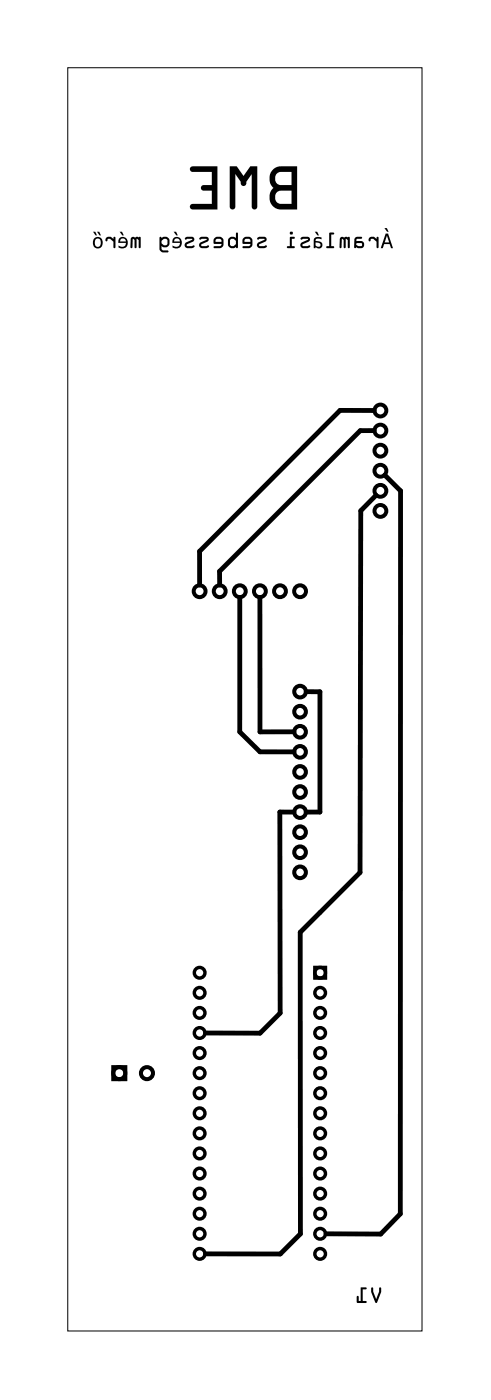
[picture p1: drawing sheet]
<svg xmlns="http://www.w3.org/2000/svg" width="62mm" height="177mm" viewBox="0 0 62 177" stroke-linecap="round" stroke-linejoin="round" font-family="sans-serif">
<path d="M8.6 8.6h44.8v159.8h-44.8z" fill="none" stroke="#000" stroke-width=".13"/>
<g fill="#000">
<path d="M34.5 21.5a1.68 1.68 0 0 0 .1 2.3 1.57 1.57 0 0 0-.5 1.6 1.57 1.57 0 0 0 1.4 1.1h2.1v-5.5h-2.1a1.36 1.36 0 0 0-1 .5zM34.5 21.5a1.36 1.36 0 0 1 1-.5h2.1v5.5h-2.1a1.56 1.56 0 0 1-1.4-1.1 1.56 1.56 0 0 1 .5-1.6 1.68 1.68 0 0 1-.1-2.3zM35 24.3l.5-.2h1.4v1.7h-1.4a.86 .86 0 0 1-.7-.6 .86 .86 0 0 1 .2-.9zM35 24.3a.86 .86 0 0 0-.2 .9 .86 .86 0 0 0 .7 .6h1.4v-1.7h-1.4zM35 22l.5-.3h1.4v1.7h-1.4a.85 .85 0 0 1-.7-.6 .85 .85 0 0 1 .2-.8zM35 22a.85 .85 0 0 0-.2 .8 .85 .85 0 0 0 .7 .6h1.4v-1.7h-1.4zM29 21l.1 5.1a.35 .35 0 0 0 .3 .4 .35 .35 0 0 0 .4-.4v-4.1l.6 1a.38 .38 0 0 0 .4 .5 .38 .38 0 0 0 .3-.5l.7-1v4.1a.35 .35 0 0 0 .4 .4 .35 .35 0 0 0 .3-.4v-5.1h-.8l-.9 1.3-.9-1.3zM29 21h.9l.9 1.3 .9-1.3h.8v5.1a.35 .35 0 0 1-.3 .4 .35 .35 0 0 1-.4-.4v-4.1l-.7 1a.39 .39 0 0 1-.3 .5 .39 .39 0 0 1-.4-.5l-.6-1v4.1a.35 .35 0 0 1-.4 .4 .35 .35 0 0 1-.4-.4zM24.1 21.1a.35 .35 0 0 0-.1 .4 .35 .35 0 0 0 .4 .2h2.4v1.7h-1a.35 .35 0 0 0-.4 .4 .35 .35 0 0 0 .4 .3h1v1.7h-2.4a.35 .35 0 0 0-.4 .3 .35 .35 0 0 0 .4 .4h3.1v-5.5h-3.1zM24.1 21.1l.3-.1h3.1v5.5h-3.1a.35 .35 0 0 1-.4-.4 .35 .35 0 0 1 .4-.3h2.4v-1.7h-1a.35 .35 0 0 1-.4-.3 .35 .35 0 0 1 .4-.4h1v-1.7h-2.4a.35 .35 0 0 1-.4-.2 .35 .35 0 0 1 .1-.4z"/>
<path d="M34.5 21.5a1.68 1.68 0 0 0 .1 2.3 1.57 1.57 0 0 0-.5 1.6 1.57 1.57 0 0 0 1.4 1.1h2.1v-5.5h-2.1a1.36 1.36 0 0 0-1 .5zM35 24.3l.5-.2h1.4v1.7h-1.4a.86 .86 0 0 1-.7-.6 .86 .86 0 0 1 .2-.9zM35 22l.5-.3h1.4v1.7h-1.4a.85 .85 0 0 1-.7-.6 .85 .85 0 0 1 .2-.8zM29 21v5.1a.35 .35 0 0 0 .4 .4 .35 .35 0 0 0 .4-.4v-4.1l.6 1a.39 .39 0 0 0 .4 .5 .39 .39 0 0 0 .3-.5l.7-1v4.1a.35 .35 0 0 0 .4 .4 .35 .35 0 0 0 .3-.4v-5.1h-.8l-.9 1.3-.9-1.3zM24.1 21.1a.35 .35 0 0 0-.1 .4 .35 .35 0 0 0 .4 .2h2.4v1.7h-1a.35 .35 0 0 0-.4 .4 .35 .35 0 0 0 .4 .3h1v1.7h-2.4a.35 .35 0 0 0-.4 .3 .35 .35 0 0 0 .4 .4h3.1v-5.5h-3.1z"/>
<path d="M48.8 29.5l-.7 1.9h.3l.2-.5h.7l.1 .5h.3l-.6-1.9zM48.8 29.5h.3l.6 1.9h-.3l-.1-.5h-.7l-.2 .5h-.3zM48.9 29.8l.3 .9h-.6zM48.9 29.8l-.3 .9h.6zM48.6 28.9l.4 .4h.1l-.2-.4zM48.6 28.9h.3l.2 .4h-.1zM46.7 30.1l-.1 .2a.14 .14 0 0 0 .1 .2 .14 .14 0 0 0 .2-.2v-.1h.3l.4 .4v.7a.13 .13 0 0 0 .1 .1 .13 .13 0 0 0 .2-.1v-1.2a.13 .13 0 0 0-.2-.1 .13 .13 0 0 0-.1 .1v.1l-.3-.2zM46.7 30.1l.6-.1 .3 .2v-.1a.13 .13 0 0 1 .1-.2 .14 .14 0 0 1 .2 .2v1.2a.13 .13 0 0 1-.2 .1 .13 .13 0 0 1-.1-.1v-.7l-.4-.4-.3 .1a.15 .15 0 0 1-.1 .2 .15 .15 0 0 1-.2 0zM44.9 30.1l-.1 .2v1a.13 .13 0 0 0 .1 .1 .13 .13 0 0 0 .1-.1l.3 .1h.4a.46 .46 0 0 0 .3-.5 .46 .46 0 0 0-.3-.4h-.6v-.3h.6a.13 .13 0 0 0 .1-.1 .13 .13 0 0 0-.1-.1h-.5zM44.9 30.1l.3-.2h.5a.13 .13 0 0 1 .1 .2 .13 .13 0 0 1-.1 .1h-.6v.3h.6a.46 .46 0 0 1 .4 .4 .46 .46 0 0 1-.4 .5h-.4l-.3-.1a.13 .13 0 0 1-.1 .1 .13 .13 0 0 1-.1-.1v-1zM45.1 30.8h.6l.1 .3h-.5l-.3-.1zM45.1 30.8v.2l.2 .1h.5l-.1-.3zM43.1 30l-.1 .2-.1 1.1a.13 .13 0 0 0 .2 .1 .13 .13 0 0 0 .1-.1l.1-1.1 .2 .2v.9a.13 .13 0 0 0 .1 .1 .13 .13 0 0 0 .1-.1l.1-1.1 .2 .2v.9a.13 .13 0 0 0 .1 .1 .13 .13 0 0 0 .1-.1v-1.2a.13 .13 0 0 0-.1-.1 .13 .13 0 0 0-.1 0 .31 .31 0 0 0-.5 .1l-.2-.1zM43.1 30h.2l.2 .1a.31 .31 0 0 1 .5-.1 .13 .13 0 0 1 .1 0 .13 .13 0 0 1 .1 .1v1.2a.13 .13 0 0 1-.1 .1 .13 .13 0 0 1-.1-.1v-.9l-.2-.2-.1 .1v1a.13 .13 0 0 1-.1 .1 .13 .13 0 0 1-.1-.1v-.9l-.2-.2-.1 1.1a.13 .13 0 0 1-.1 .1 .13 .13 0 0 1-.2-.1l.1-1.1zM41.7 29.5l-.1 1.6h-.2a.14 .14 0 0 0-.2 .2 .13 .13 0 0 0 .2 .1h.7a.13 .13 0 0 0 .2-.1 .14 .14 0 0 0-.2-.2h-.2v-1.4h.2a.14 .14 0 0 0 .2-.2 .13 .13 0 0 0-.2-.1zM41.7 29.4h.4a.13 .13 0 0 1 .2 .1 .14 .14 0 0 1-.2 .2h-.2v1.4h.2a.14 .14 0 0 1 .2 .2 .13 .13 0 0 1-.2 .1h-.7a.13 .13 0 0 1-.2-.1 .14 .14 0 0 1 .2-.2h.2zM39.9 30.7a.46 .46 0 0 1 .6 .4 .4 .4 0 0 1-.6 0zM39.9 30.7v.4a.31 .31 0 0 0 .4 .1 .31 .31 0 0 0 .2-.4zM39.8 30.1l-.1 .2v1.1h.2v-.2l.4 .2 .3-.1a.51 .51 0 0 0 .1-.6 .51 .51 0 0 0-.6-.2h-.2l.1-.3h.3l.4 .1v-.3h-.6zM39.8 30.1a.98 .98 0 0 1 .9-.1v.3a.46 .46 0 0 0-.8 .2l.6 .1a.45 .45 0 0 1 .2 .6 .45 .45 0 0 1-.6 .2l-.2-.2v.2h-.2v-1zM39.8 29.3l.3 .5h.2l-.2-.5zM39.8 29.3h.3l.2 .5h-.2zM38 30.1a.14 .14 0 0 0 .1 .2 .14 .14 0 0 0 .2-.1h.6l.1 .1-.9 .4-.1 .3a.39 .39 0 0 0 .4 .4h.4l.4-.1a.15 .15 0 0 0 0-.3 .16 .16 0 0 0-.3 .1h-.5l-.2-.1 .1-.1 .7-.3a.33 .33 0 0 0 .2-.4 .33 .33 0 0 0-.3-.2h-.6zM38 30.1a.97 .97 0 0 1 1.1-.1l.1 .3-.1 .2-.8 .4-.1 .1 .2 .1h.5a.16 .16 0 0 1 .3-.1 .15 .15 0 0 1 0 .3 .88 .88 0 0 1-1.2-.1v-.3l.1-.2 .9-.4-.1-.1h-.6a.16 .16 0 0 1-.2 .1 .16 .16 0 0 1-.1-.2zM36.7 30l-.1 1.1h-.2a.13 .13 0 0 0-.1 .2 .13 .13 0 0 0 .1 .1h.8a.13 .13 0 0 0 .1-.1 .13 .13 0 0 0-.1-.2h-.3v-.9h.3a.13 .13 0 0 0 .1-.1 .13 .13 0 0 0-.1-.1zM36.7 30l.5-.1a.13 .13 0 0 1 .1 .2 .13 .13 0 0 1-.1 .1h-.3v.9h.3a.13 .13 0 0 1 .1 .2 .13 .13 0 0 1-.1 .1h-.8a.13 .13 0 0 1-.1-.1 .13 .13 0 0 1 .1-.2h.2zM36.6 29.5a.2 .2 0 0 0 .4 0 .2 .2 0 0 0-.4 0zM36.6 29.5a.2 .2 0 0 1 .4 0 .2 .2 0 0 1-.4 0zM32.5 30.1a.14 .14 0 0 0 .1 .2 .14 .14 0 0 0 .2-.1h.6l.1 .1-.9 .4-.1 .3a.39 .39 0 0 0 .4 .4h.5l.3-.1a.15 .15 0 0 0 0-.3 .14 .14 0 0 0-.2 .1h-.6l-.2-.1 .1-.1 .7-.3a.33 .33 0 0 0 .2-.4 .33 .33 0 0 0-.3-.2h-.5zM32.5 30.1a.97 .97 0 0 1 1.1-.1l.1 .3-.1 .2-.8 .4v.1l.1 .1h.6a.15 .15 0 0 1 .2-.1 .15 .15 0 0 1 0 .3 .88 .88 0 0 1-1.2-.1v-.3l.1-.2 .9-.4-.1-.1h-.5a.16 .16 0 0 1-.3 .1 .16 .16 0 0 1-.1-.2zM30.8 30.1l-.1 .3v.4l1 .1-.2 .2h-.7a.13 .13 0 0 0-.1 .2 .13 .13 0 0 0 .1 .1h.7l.3-.2a1.05 1.05 0 0 0 .1-.9l-.3-.3h-.5zM30.8 30.1l.3-.1h.5l.3 .3a1.06 1.06 0 0 1-.1 .9l-.3 .2h-.7a.13 .13 0 0 1-.1-.1 .13 .13 0 0 1 .1-.2h.7l.2-.2-1-.1v-.4zM31 30.3l.5-.1 .2 .2v.2h-.8zM31 30.3l-.1 .3h.8v-.2l-.2-.2zM29 30.1a1.02 1.02 0 0 0-.2 .9l.2 .3a.63 .63 0 0 0 .8-.1 .13 .13 0 0 0 .1 .2 .13 .13 0 0 0 .2-.1v-1.8a.13 .13 0 0 0-.1-.1 .13 .13 0 0 0-.2 .1v.6a.67 .67 0 0 0-.6-.1zM29 30.1l.2-.1a.67 .67 0 0 1 .6 .1v-.6a.13 .13 0 0 1 .2-.1 .13 .13 0 0 1 .1 .1v1.8a.13 .13 0 0 1-.2 .1 .13 .13 0 0 1-.1-.2 .6 .6 0 0 1-.7 .1l-.3-.3a1.02 1.02 0 0 1 .2-.9zM29.1 30.3l.2-.1h.2l.3 .3v.4l-.3 .2h-.2l-.2-.1zM29.1 30.3v.7l.2 .1h.2l.3-.2v-.4l-.3-.3h-.2zM27.1 30.1l-.1 .3v.4l1 .1-.2 .2h-.7a.13 .13 0 0 0-.1 .2 .13 .13 0 0 0 .1 .1h.8l.2-.2a1.05 1.05 0 0 0 .2-.9l-.4-.3h-.5zM27.1 30.1l.3-.1h.5l.4 .3a1.06 1.06 0 0 1-.2 .9l-.2 .2h-.8a.13 .13 0 0 1-.1-.1 .13 .13 0 0 1 .1-.2h.7l.2-.2-1-.1v-.4zM27.3 30.3l.6-.1 .1 .2v.2h-.7zM27.3 30.3v.3h.7v-.2l-.1-.2zM25.2 30.1a.14 .14 0 0 0 .1 .2 .14 .14 0 0 0 .2-.1h.6l.1 .1-.9 .4-.1 .3a.39 .39 0 0 0 .4 .4h.4l.4-.1a.15 .15 0 0 0 0-.3 .16 .16 0 0 0-.3 .1h-.5l-.2-.1 .1-.1 .7-.3a.33 .33 0 0 0 .2-.4 .33 .33 0 0 0-.3-.2h-.6zM25.2 30.1a.97 .97 0 0 1 1.1-.1l.1 .3-.1 .2-.8 .4-.1 .1 .2 .1h.5a.16 .16 0 0 1 .3-.1 .15 .15 0 0 1 0 .3 .88 .88 0 0 1-1.2-.1v-.3l.1-.2 .8-.4v-.1h-.6a.16 .16 0 0 1-.2 .1 .16 .16 0 0 1-.1-.2zM23.4 30.1a.14 .14 0 0 0 .1 .2 .14 .14 0 0 0 .2-.1h.6v.1l-.8 .4-.2 .3a.39 .39 0 0 0 .4 .4h.5l.4-.1a.16 .16 0 0 0-.1-.3 .14 .14 0 0 0-.2 .1h-.6l-.1-.1 .1-.1 .7-.3a.33 .33 0 0 0 .2-.4 .33 .33 0 0 0-.3-.2h-.6zM23.4 30.1a.97 .97 0 0 1 1.1-.1l.1 .3-.1 .2-.8 .4-.1 .1 .1 .1h.6a.15 .15 0 0 1 .2-.1 .16 .16 0 0 1 .1 .3 .88 .88 0 0 1-1.2-.1v-.3l.1-.2 .8-.4v-.1h-.6a.16 .16 0 0 1-.2 .1 .16 .16 0 0 1-.1-.2zM21.9 30.1l-.1 .6h1a.48 .48 0 0 1-.3 .5 .48 .48 0 0 1-.5 0l-.2-.1v.2l.2 .1a.71 .71 0 0 0 1-.7 .71 .71 0 0 0-1-.6zM21.9 30.1a.67 .67 0 0 1 .9 0 .67 .67 0 0 1 .2 .8 .8 .8 0 0 1-1.2 .4v-.2h.1a.52 .52 0 0 0 .9-.4h-1zM22.1 30.3a.38 .38 0 0 1 .4-.1 .38 .38 0 0 1 .3 .3h-.8zM22.1 30.3l-.1 .2h.8l-.2-.2a.39 .39 0 0 0-.5 0zM22 29.3l.3 .5h.2l-.2-.5zM22 29.3h.3l.2 .5h-.2zM20.2 30v1.6l.3 .3h.7a.13 .13 0 0 0 .1-.1 .13 .13 0 0 0-.1-.1l-.7-.1-.1-.1v-.4l.4 .2h.3l.2-.2 .1-.3v-.5l-.2-.3h-.2h-.4l-.2 .1a.13 .13 0 0 0 0-.1 .13 .13 0 0 0-.2 0zM20.2 30a.13 .13 0 0 1 .2 0 .13 .13 0 0 1 0 .1l.2-.1 .4-.1 .2 .1 .2 .3v.5l-.1 .3-.2 .2h-.3l-.4-.2v.4l.1 .1 .7 .1a.13 .13 0 0 1 .1 .1 .13 .13 0 0 1-.1 .1h-.7l-.3-.3zM20.5 30.4l.2-.2h.3l.2 .2v.5l-.2 .1h-.3l-.3-.2zM20.5 30.4l-.1 .4 .3 .2h.3l.2-.1v-.5l-.2-.2h-.3zM16.6 30l-.1 .2v1.1a.13 .13 0 0 0 .1 .1 .13 .13 0 0 0 .1-.1l.1-1.1 .2 .2v.9a.13 .13 0 0 0 .1 .1 .13 .13 0 0 0 .2-.1v-1.1l.2 .2v.9a.13 .13 0 0 0 .2 .1 .13 .13 0 0 0 .1-.1v-1.2a.13 .13 0 0 0-.1-.1 .13 .13 0 0 0-.2 0 .31 .31 0 0 0-.4 .1l-.3-.1zM16.6 30h.2l.3 .1a.31 .31 0 0 1 .4-.1 .13 .13 0 0 1 .2 0 .13 .13 0 0 1 .1 .1v1.2a.13 .13 0 0 1-.1 .1 .13 .13 0 0 1-.2-.1v-.9l-.2-.2v.1v1a.13 .13 0 0 1-.2 .1 .13 .13 0 0 1-.1-.1v-.9l-.2-.2-.1 1.1a.13 .13 0 0 1-.1 .1 .13 .13 0 0 1-.1-.1v-1.1zM15.1 30.1l-.1 .6h.9a.48 .48 0 0 1-.2 .5 .48 .48 0 0 1-.5 0l-.2-.1v.2l.2 .1a.71 .71 0 0 0 1-.7 .71 .71 0 0 0-1-.6zM15.1 30.1a.67 .67 0 0 1 .8 0 .67 .67 0 0 1 .2 .8 .8 .8 0 0 1-1.1 .4v-.2h.1a.52 .52 0 0 0 .8-.4h-.9zM15.3 30.3a.38 .38 0 0 1 .4-.1 .38 .38 0 0 1 .2 .3h-.7zM15.3 30.3l-.1 .2h.7l-.1-.2a.39 .39 0 0 0-.5 0zM15.1 29.3l.4 .5h.2l-.3-.5zM15.1 29.3h.3l.3 .5h-.2zM13.4 30.1l-.1 .2a.14 .14 0 0 0 .2 .2 .14 .14 0 0 0 .1-.2l.1-.1h.2l.4 .4v.7a.13 .13 0 0 0 .2 .1 .13 .13 0 0 0 .1-.1v-1.2a.13 .13 0 0 0-.1-.1 .13 .13 0 0 0-.2 .1v.1l-.3-.2zM13.4 30.1l.6-.1 .3 .2v-.1a.14 .14 0 0 1 .2-.2 .13 .13 0 0 1 .1 .2v1.2a.13 .13 0 0 1-.1 .1 .13 .13 0 0 1-.2-.1v-.7l-.4-.4-.3 .1a.15 .15 0 0 1 0 .2 .15 .15 0 0 1-.3 0zM11.9 30.2a.72 .72 0 0 0-.1 .9 .72 .72 0 0 0 .9 .2 .72 .72 0 0 0 .3-.9 .72 .72 0 0 0-1-.3zM11.9 30.2a.71 .71 0 0 1 1.1 .3 .71 .71 0 0 1-.6 .9 .75 .75 0 0 1-.7-.5 .75 .75 0 0 1 .2-.7zM12.1 30.3a.36 .36 0 0 1 .4-.1 .36 .36 0 0 1 .2 .3 .48 .48 0 0 1 0 .5 .48 .48 0 0 1-.5 .2 .67 .67 0 0 1-.1-.9zM12.1 30.3a.53 .53 0 0 0-.1 .6 .53 .53 0 0 0 .5 .3 .53 .53 0 0 0 .3-.6 .53 .53 0 0 0-.6-.4zM11.8 29.3l.3 .5h.2l-.2-.5zM11.8 29.3h.3l.2 .5h-.2zM12.3 29.3l.3 .5h.2l-.2-.5zM12.3 29.3h.3l.2 .5h-.2z"/>
<path d="M48.8 29.5l-.7 1.9h.3l.2-.5h.7l.1 .5h.3l-.6-1.9zM48.9 29.8l.3 .9h-.6zM48.6 28.9l.4 .4h.1l-.2-.4zM46.7 30.1l-.1 .2a.14 .14 0 0 0 .1 .2 .14 .14 0 0 0 .2-.2v-.1h.3l.4 .4v.7a.13 .13 0 0 0 .1 .1 .13 .13 0 0 0 .2-.1v-1.2a.13 .13 0 0 0-.2-.1 .13 .13 0 0 0-.1 .1v.1l-.3-.2zM44.9 30.1l-.1 .2v1a.13 .13 0 0 0 .1 .1 .13 .13 0 0 0 .1-.1l.3 .1h.4a.46 .46 0 0 0 .3-.5 .46 .46 0 0 0-.3-.4h-.6v-.3h.6a.13 .13 0 0 0 .1-.1 .13 .13 0 0 0-.1-.1h-.5zM45.1 30.8h.6l.1 .3h-.5l-.2-.1zM43.1 30l-.1 .2-.1 1.1a.13 .13 0 0 0 .2 .1 .13 .13 0 0 0 .1-.1l.1-1.1 .2 .2v.9a.13 .13 0 0 0 .1 .1 .13 .13 0 0 0 .1-.1l.1-1.1 .2 .2v.9a.13 .13 0 0 0 .1 .1 .13 .13 0 0 0 .1-.1v-1.2a.13 .13 0 0 0-.1-.1 .13 .13 0 0 0-.1 0 .31 .31 0 0 0-.5 .1l-.2-.1zM41.7 29.5l-.1 1.6h-.2a.14 .14 0 0 0-.2 .2 .13 .13 0 0 0 .2 .1h.7a.13 .13 0 0 0 .2-.1 .14 .14 0 0 0-.2-.2h-.2v-1.4h.2a.14 .14 0 0 0 .2-.2 .13 .13 0 0 0-.2-.1zM39.9 30.7a.46 .46 0 0 1 .6 .4l-.2 .1-.3-.1h-.1zM39.8 30.1l-.1 .3v1h.2v-.2a.47 .47 0 0 0 .8 0 .47 .47 0 0 0-.5-.7h-.3a.37 .37 0 0 1 .2-.3 .37 .37 0 0 1 .4 0l.2 .1v-.3h-.1a.85 .85 0 0 0-.8 .1zM39.8 29.3l.3 .5h.2l-.2-.5zM38 30.1a.14 .14 0 0 0 .1 .2 .14 .14 0 0 0 .2-.1h.6l.1 .1-.8 .3a.39 .39 0 0 0-.2 .5 .39 .39 0 0 0 .4 .3h.4l.4-.1a.17 .17 0 0 0-.1-.3 .17 .17 0 0 0-.2 .1h-.6l-.1-.1 .1-.1 .7-.3a.33 .33 0 0 0 .2-.4 .33 .33 0 0 0-.3-.2h-.6zM36.7 30l-.1 1.1h-.2a.13 .13 0 0 0-.1 .2 .13 .13 0 0 0 .1 .1h.8a.13 .13 0 0 0 .1-.1 .13 .13 0 0 0-.1-.2h-.3v-.9h.3a.13 .13 0 0 0 .1-.1 .13 .13 0 0 0-.1-.1zM36.6 29.5a.2 .2 0 0 0 .4 0 .2 .2 0 0 0-.4 0zM32.5 30.1a.14 .14 0 0 0 .1 .2 .14 .14 0 0 0 .2-.1h.6l.1 .1-.8 .3a.39 .39 0 0 0-.2 .5 .39 .39 0 0 0 .4 .3h.5l.3-.1a.17 .17 0 0 0-.1-.3 .17 .17 0 0 0-.2 .1h-.6l-.1-.1 .1-.1 .7-.3a.33 .33 0 0 0 .2-.4 .33 .33 0 0 0-.3-.2h-.5zM30.8 30.1l-.1 .3v.4l1 .1-.2 .2h-.7a.13 .13 0 0 0-.1 .2 .13 .13 0 0 0 .1 .1h.7l.3-.2a1.05 1.05 0 0 0 .1-.9l-.3-.3h-.5zM31 30.3l.5-.1 .2 .2v.2h-.8zM29 30.1a1.02 1.02 0 0 0-.2 .9l.2 .2a.63 .63 0 0 0 .8 0 .13 .13 0 0 0 .1 .2 .13 .13 0 0 0 .2-.1v-1.8a.13 .13 0 0 0-.1-.1 .13 .13 0 0 0-.2 .1v.6a.67 .67 0 0 0-.6-.1zM29.1 30.3l.2-.1h.2l.3 .3v.4l-.3 .2h-.2l-.2-.1zM27.1 30.1l-.1 .3v.4l1 .1-.2 .2h-.7a.13 .13 0 0 0-.1 .2 .13 .13 0 0 0 .1 .1h.8l.2-.2a1.05 1.05 0 0 0 .2-.9l-.4-.3h-.5zM27.3 30.3l.6-.1 .1 .2v.2h-.7zM25.2 30.1a.14 .14 0 0 0 .1 .2 .14 .14 0 0 0 .2-.1h.6l.1 .1-.8 .3a.39 .39 0 0 0-.2 .5 .39 .39 0 0 0 .4 .3h.4l.4-.1a.17 .17 0 0 0-.1-.3 .17 .17 0 0 0-.2 .1h-.6l-.1-.1 .1-.1 .7-.3a.33 .33 0 0 0 .2-.4 .33 .33 0 0 0-.3-.2h-.6zM23.4 30.1a.14 .14 0 0 0 .1 .2 .14 .14 0 0 0 .2-.1h.6v.1l-.7 .3a.39 .39 0 0 0-.2 .5 .39 .39 0 0 0 .3 .3h.5l.4-.1a.17 .17 0 0 0-.1-.3 .17 .17 0 0 0-.2 .1h-.6l-.1-.1 .1-.1 .7-.3a.33 .33 0 0 0 .2-.4 .33 .33 0 0 0-.3-.2h-.6zM21.9 30.1l-.1 .6h1a.56 .56 0 0 1-1 .4v.2a.74 .74 0 0 0 1.2-.4 .74 .74 0 0 0-.9-.9zM22.1 30.3a.38 .38 0 0 1 .4-.1 .38 .38 0 0 1 .3 .3h-.8zM22 29.3l.3 .5h.2l-.2-.5zM20.2 30v1.6l.3 .3h.7a.13 .13 0 0 0 .1-.1 .13 .13 0 0 0-.1-.1l-.7-.1-.1-.1v-.4l.4 .2h.3l.2-.2 .1-.3v-.6l-.3-.2h-.4l-.3 .1-.1-.1zM20.5 30.4l.2-.2h.3l.2 .2v.5l-.2 .1h-.3l-.3-.2zM16.6 30l-.1 .2v1.1a.13 .13 0 0 0 .1 .1 .13 .13 0 0 0 .1-.1l.1-1.1 .2 .2v.9a.13 .13 0 0 0 .1 .1 .13 .13 0 0 0 .2-.1v-1.1l.2 .2v.9a.13 .13 0 0 0 .2 .1 .13 .13 0 0 0 .1-.1v-1.2a.13 .13 0 0 0-.1-.1 .13 .13 0 0 0-.2 0 .31 .31 0 0 0-.4 .1l-.3-.1zM15.1 30.1l-.1 .6h.9a.56 .56 0 0 1-.9 .4v.2a.74 .74 0 0 0 1.2-.4 .74 .74 0 0 0-.9-.9zM15.3 30.3a.38 .38 0 0 1 .4-.1 .38 .38 0 0 1 .2 .3h-.7zM15.1 29.3l.4 .5h.2l-.3-.5zM13.4 30.1l-.1 .2a.14 .14 0 0 0 .2 .2 .14 .14 0 0 0 .1-.2l.1-.1h.2l.4 .4v.7a.13 .13 0 0 0 .2 .1 .13 .13 0 0 0 .1-.1v-1.2a.13 .13 0 0 0-.1-.1 .13 .13 0 0 0-.2 .1v.1l-.3-.2zM11.9 30.2a.72 .72 0 0 0-.1 .9 .72 .72 0 0 0 .9 .2 .73 .73 0 0 0 .3-.9 .73 .73 0 0 0-1-.3zM12.1 30.3a.36 .36 0 0 1 .4-.1 .36 .36 0 0 1 .2 .3 .47 .47 0 0 1 0 .5 .47 .47 0 0 1-.5 .2 .67 .67 0 0 1-.1-.9zM11.8 29.3l.3 .5h.2l-.2-.5zM12.3 29.3l.3 .5h.2l-.2-.5z"/>
<path d="M47 162.9l-.1 .5 .5 1.3 .2 .1 .1-.1 .5-1.3v-.4a.13 .13 0 0 0-.1-.2 .14 .14 0 0 0-.2 .2v.4l-.3 .9-.4-.9v-.5zM47 162.9h.2v.5l.4 .9 .3-.9v-.4a.14 .14 0 0 1 .2-.2 .13 .13 0 0 1 .1 .2v.4l-.5 1.3-.1 .1-.2-.1-.5-1.3zM45.6 162.8v1.8h-.2v-.5a.14 .14 0 0 0-.2-.2 .13 .13 0 0 0-.1 .2v.6l.1 .1h1a.13 .13 0 0 0 .2-.1 .13 .13 0 0 0-.2-.1h-.3v-1.5h.3a.13 .13 0 0 0 .2-.1 .14 .14 0 0 0-.2-.2zM45.6 162.8h.6a.14 .14 0 0 1 .2 .2 .13 .13 0 0 1-.2 .1h-.3v1.5h.3a.13 .13 0 0 1 .2 .1 .13 .13 0 0 1-.2 .1h-1l-.1-.1v-.6a.13 .13 0 0 1 .1-.2 .14 .14 0 0 1 .2 .2v.5h.2z"/>
<path d="M47 162.9l-.1 .5 .5 1.3 .2 .1 .1-.1 .5-1.3v-.4a.13 .13 0 0 0-.1-.2 .14 .14 0 0 0-.2 .2v.4l-.3 .9-.4-.9v-.5zM45.6 162.8v1.8h-.2v-.5a.14 .14 0 0 0-.2-.2 .13 .13 0 0 0-.1 .2v.6l.1 .1h1a.13 .13 0 0 0 .2-.1 .13 .13 0 0 0-.2-.1h-.3v-1.5h.3a.13 .13 0 0 0 .2-.1 .14 .14 0 0 0-.2-.2z"/>
</g>
<g fill="none" stroke="#000" stroke-width=".5">
<circle cx="48.1" cy="59.5" r=".75"/>
<circle cx="48.1" cy="57" r=".75"/>
<circle cx="48.1" cy="54.5" r=".75"/>
<circle cx="48.1" cy="51.9" r=".75"/>
<circle cx="25.2" cy="74.8" r=".75"/>
<circle cx="27.8" cy="74.8" r=".75"/>
<circle cx="30.3" cy="74.8" r=".75"/>
<circle cx="32.9" cy="74.8" r=".75"/>
<circle cx="35.4" cy="74.8" r=".75"/>
<circle cx="37.9" cy="74.8" r=".75"/>
<circle cx="48.1" cy="64.6" r=".75"/>
<circle cx="48.1" cy="62.1" r=".75"/>
</g>
<g fill="none" stroke="#000" stroke-width=".51">
<path d="M14.3 135h1.5v1.5h-1.5z"/>
<circle cx="37.9" cy="90" r=".74"/>
<circle cx="37.9" cy="92.6" r=".74"/>
<circle cx="37.9" cy="87.5" r=".74"/>
<circle cx="37.9" cy="95.1" r=".74"/>
<circle cx="37.9" cy="97.6" r=".74"/>
<circle cx="37.9" cy="102.7" r=".74"/>
<circle cx="37.9" cy="100.2" r=".74"/>
<circle cx="37.9" cy="110.3" r=".74"/>
<circle cx="37.9" cy="107.8" r=".74"/>
<circle cx="37.9" cy="105.3" r=".74"/>
<circle cx="15.1" cy="135.7" r=".76"/>
<circle cx="18.6" cy="135.7" r=".76"/>
</g>
<g fill="none" stroke="#000" stroke-width=".43">
<path d="M39.8 122.4h1.4v1.3h-1.4z"/>
<circle cx="25.2" cy="128.1" r=".67"/>
<circle cx="25.2" cy="125.6" r=".67"/>
<circle cx="25.2" cy="135.7" r=".67"/>
<circle cx="25.2" cy="138.3" r=".67"/>
<circle cx="25.2" cy="133.2" r=".67"/>
<circle cx="25.2" cy="130.7" r=".67"/>
<circle cx="25.2" cy="123" r=".67"/>
<circle cx="40.5" cy="128.1" r=".67"/>
<circle cx="40.5" cy="125.6" r=".67"/>
<circle cx="40.5" cy="138.3" r=".67"/>
<circle cx="40.5" cy="135.7" r=".67"/>
<circle cx="40.5" cy="133.2" r=".67"/>
<circle cx="40.5" cy="130.7" r=".67"/>
<circle cx="40.5" cy="123" r=".67"/>
<circle cx="25.2" cy="140.8" r=".67"/>
<circle cx="25.2" cy="143.4" r=".67"/>
<circle cx="25.2" cy="145.9" r=".67"/>
<circle cx="25.2" cy="151" r=".67"/>
<circle cx="25.2" cy="153.5" r=".67"/>
<circle cx="25.2" cy="158.6" r=".67"/>
<circle cx="25.2" cy="148.4" r=".67"/>
<circle cx="25.2" cy="156.1" r=".67"/>
<circle cx="40.5" cy="140.8" r=".67"/>
<circle cx="40.5" cy="143.4" r=".67"/>
<circle cx="40.5" cy="148.4" r=".67"/>
<circle cx="40.5" cy="153.5" r=".67"/>
<circle cx="40.5" cy="145.9" r=".67"/>
<circle cx="40.5" cy="156.1" r=".67"/>
<circle cx="40.5" cy="151" r=".67"/>
<circle cx="40.5" cy="158.6" r=".67"/>
</g>
<path d="M47.3 54.5h-1.7l-17.8 17.8v1.7M47.3 51.9h-4.3l-17.8 17.8v4.3M30.3 75.6v17l2.6 2.5h4.3M32.9 75.6v17h4.3M47.6 62.6l-2 2-.1 45.8-7.5 7.5v38.2l-2.6 2.5h-9.4M48.7 60.1l2 2-.1 91.5-2.5 2.5h-6.9M38.7 87.5h1.8v15.2h-1.8M37.2 102.7h-1.8v25.4l-2.5 2.6h-6.9" fill="none" stroke="#000" stroke-width=".61"/>
</svg>
